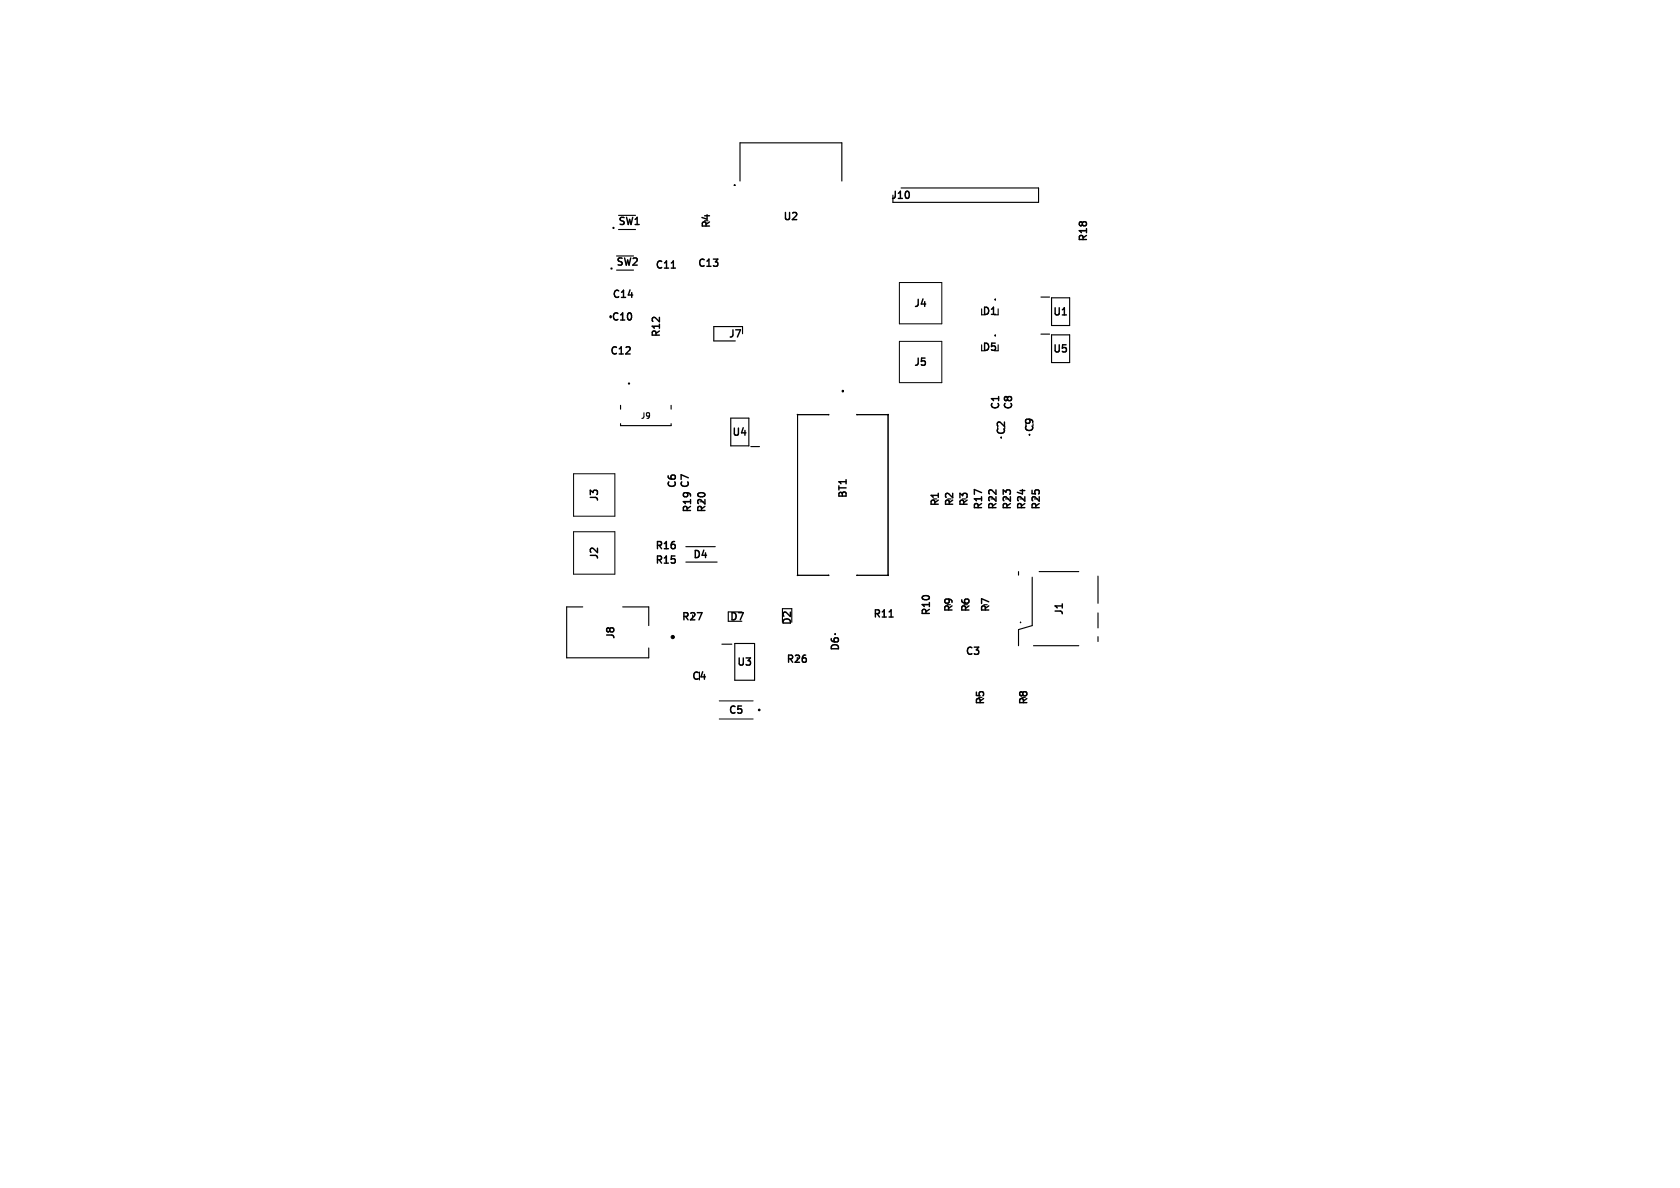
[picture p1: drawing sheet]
<svg xmlns="http://www.w3.org/2000/svg" width="297mm" height="210mm" viewBox="0 0 297 210" stroke-linecap="round" stroke-linejoin="round" font-family="sans-serif">
<defs><g id="words">
<g font-size="1.8">
<text x="157.4" y="35.5">J10</text>
<text x="109.1" y="40.1">SW1</text>
<text x="125.9" y="40.5" transform="rotate(-90 125.9 40.5)">R4</text>
<text x="138.3" y="39.3">U2</text>
<text x="108.8" y="47.3">SW2</text>
<text x="115.7" y="47.8">C11</text>
<text x="123.2" y="47.5">C13</text>
<text x="192.5" y="42.9" transform="rotate(-90 192.5 42.9)">R18</text>
<text x="108.1" y="53">C14</text>
<text x="108" y="57">C10</text>
<text x="117" y="59.8" transform="rotate(-90 117 59.8)">R12</text>
<text x="161.4" y="54.6">J4</text>
<text x="173.5" y="56">D1</text>
<text x="186" y="56.1">U1</text>
<text x="107.7" y="63">C12</text>
<text x="128.7" y="60">J7</text>
<text x="161.4" y="65">J5</text>
<text x="173.5" y="62.4">D5</text>
<text x="186" y="62.7">U5</text>
<text x="129.3" y="77.4">U4</text>
<text x="177" y="72.6" transform="rotate(-90 177 72.6)">C1</text>
<text x="178" y="77.1" transform="rotate(-90 178 77.1)">C2</text>
<text x="179.3" y="72.6" transform="rotate(-90 179.3 72.6)">C8</text>
<text x="183" y="76.6" transform="rotate(-90 183 76.6)">C9</text>
<text x="106.1" y="88.8" transform="rotate(-90 106.1 88.8)">J3</text>
<text x="119.8" y="86.5" transform="rotate(-90 119.8 86.5)">C6</text>
<text x="150" y="88.3" transform="rotate(-90 150 88.3)">BT1</text>
<text x="166.3" y="89.7" transform="rotate(-90 166.3 89.7)">R1</text>
<text x="168.9" y="89.7" transform="rotate(-90 168.9 89.7)">R2</text>
<text x="171.4" y="89.7" transform="rotate(-90 171.4 89.7)">R3</text>
<text x="122.5" y="90.8" transform="rotate(-90 122.5 90.8)">R19 C7</text>
<text x="125.1" y="90.8" transform="rotate(-90 125.1 90.8)">R20</text>
<text x="174" y="90.3" transform="rotate(-90 174 90.3)">R17</text>
<text x="176.5" y="90.3" transform="rotate(-90 176.5 90.3)">R22</text>
<text x="179.1" y="90.3" transform="rotate(-90 179.1 90.3)">R23</text>
<text x="181.6" y="90.3" transform="rotate(-90 181.6 90.3)">R24</text>
<text x="184.2" y="90.3" transform="rotate(-90 184.2 90.3)">R25</text>
<text x="106.1" y="99.1" transform="rotate(-90 106.1 99.1)">J2</text>
<text x="115.7" y="97.4">R16</text>
<text x="115.7" y="100">R15</text>
<text x="122.4" y="99">D4</text>
<text x="109" y="113.2" transform="rotate(-90 109 113.2)">J8</text>
<text x="120.4" y="110">R27</text>
<text x="128.9" y="110">D7</text>
<text x="140.2" y="110.7" transform="rotate(-90 140.2 110.7)">D2</text>
<text x="154.2" y="109.5">R11</text>
<text x="164.7" y="109" transform="rotate(-90 164.7 109)">R10</text>
<text x="168.7" y="108.4" transform="rotate(-90 168.7 108.4)">R9</text>
<text x="171.7" y="108.4" transform="rotate(-90 171.7 108.4)">R6</text>
<text x="175.2" y="108.4" transform="rotate(-90 175.2 108.4)">R7</text>
<text x="188.2" y="108.9" transform="rotate(-90 188.2 108.9)">J1</text>
<text x="130.1" y="118">U3</text>
<text x="138.9" y="117.5">R26</text>
<text x="148.7" y="115.2" transform="rotate(-90 148.7 115.2)">D6</text>
<text x="170.5" y="116.1">C3</text>
<text x="122.2" y="120.5">C4</text>
<text x="174.3" y="124.8" transform="rotate(-90 174.3 124.8)">R5</text>
<text x="182" y="124.8" transform="rotate(-90 182 124.8)">R8</text>
<text x="128.7" y="126.5">C5</text>
</g>
<text font-size="1.4" x="113.2" y="74.2">J9</text>
</g></defs>
<path d="M118.7 47.4h.7M187.8 55.7h.7M157.2 109.1h.7M187.8 106.7v.8" fill="none" stroke="#000" stroke-width=".25"/>
<g fill="none" stroke="#000" stroke-width=".2">
<path d="M109.3 38.1h3.1M130.8 32v-6.7h18v6.7M159.3 33.2h24.3v2.6h-25.7M109 45.3h3M109 47.8h3M109.3 40.6h3.1M131.3 59v-1.3h-5.1v2.6h3.8M176.5 54.6v1.1h-.7M184 59.1h1.5M184 52.5h1.5M185.9 59.2h3.2v4.9h-3.2zM185.9 52.6h3.2v4.9h-3.2z"/>
<path d="M109.7 71.7v.6M109.7 74.9v.3h8.9v-.3M118.6 71.7v.6M129.2 73.9h3.2v4.9h-3.2zM132.7 78.9h1.6M176.5 61v1h-.7M121.2 99.4h5.6M121.2 96.6h5.2M103 107.3h-2.8v9h14.5v-1.8M110.1 107.3h4.6v3.3M127.6 113.9h1.8M129.9 113.8h3.5v6.5h-3.5z"/>
<path d="M138.3 110v-2.4h1.7v2.4M180.1 101v.7M182.5 102v8.6l-2.4 .7v2.8M182.7 114.1h8M183.7 101h7M194.1 101.8v4.8M194.1 108.3v2.7M194.1 112.5v.9"/>
<circle cx="108.1" cy="47.5" r=".1"/>
<circle cx="108.5" cy="40.3" r=".1"/>
<circle cx="111.2" cy="67.8" r=".1"/>
<circle cx="149" cy="69.2" r=".05"/>
</g>
<g fill="none" stroke="#000" stroke-width=".18">
<path d="M159 49.9h7.5v7.3h-7.5zM146.5 73.3h-5.5v28.4h5.5M151.5 73.3h5.5v28.4h-5.5M159 60.3h7.5v7.3h-7.5zM101.4 83.8h7.3v7.5h-7.3zM101.4 94h7.3v7.5h-7.3zM127.1 123.9h6.1M127.1 127.1h6.1"/>
<circle cx="129.9" cy="32.7" r=".05"/>
<circle cx="175.9" cy="52.9" r=".05"/>
<circle cx="175.9" cy="59.3" r=".05"/>
<circle cx="147.7" cy="112.1" r=".05"/>
<circle cx="180.4" cy="110" r=".03"/>
</g>
<g fill="#000" stroke="#000" stroke-width=".18">
<circle cx="129.8" cy="32.7" r=".05"/>
<circle cx="129.9" cy="32.7" r=".05"/>
<circle cx="175.9" cy="59.3" r=".05"/>
<circle cx="175.9" cy="53" r=".05"/>
<circle cx="176" cy="52.9" r=".05"/>
<circle cx="176" cy="59.4" r=".05"/>
<circle cx="141" cy="73.3" r=".05"/>
<circle cx="146.5" cy="73.3" r=".05"/>
<circle cx="149" cy="69.1" r=".1"/>
<circle cx="149" cy="69.2" r=".1"/>
<circle cx="151.5" cy="73.3" r=".05"/>
<circle cx="157" cy="73.3" r=".05"/>
<circle cx="118.9" cy="112.6" r=".29"/>
<circle cx="141" cy="101.7" r=".05"/>
<circle cx="146.5" cy="101.7" r=".05"/>
<circle cx="147.6" cy="112.2" r=".05"/>
<circle cx="147.6" cy="112.1" r=".05"/>
<circle cx="151.5" cy="101.7" r=".05"/>
<circle cx="157" cy="101.7" r=".05"/>
<circle cx="180.4" cy="110.1" r=".03"/>
<circle cx="180.4" cy="110" r=".03"/>
<circle cx="134.2" cy="125.5" r=".15"/>
</g>
<use href="#words"/>
</svg>
